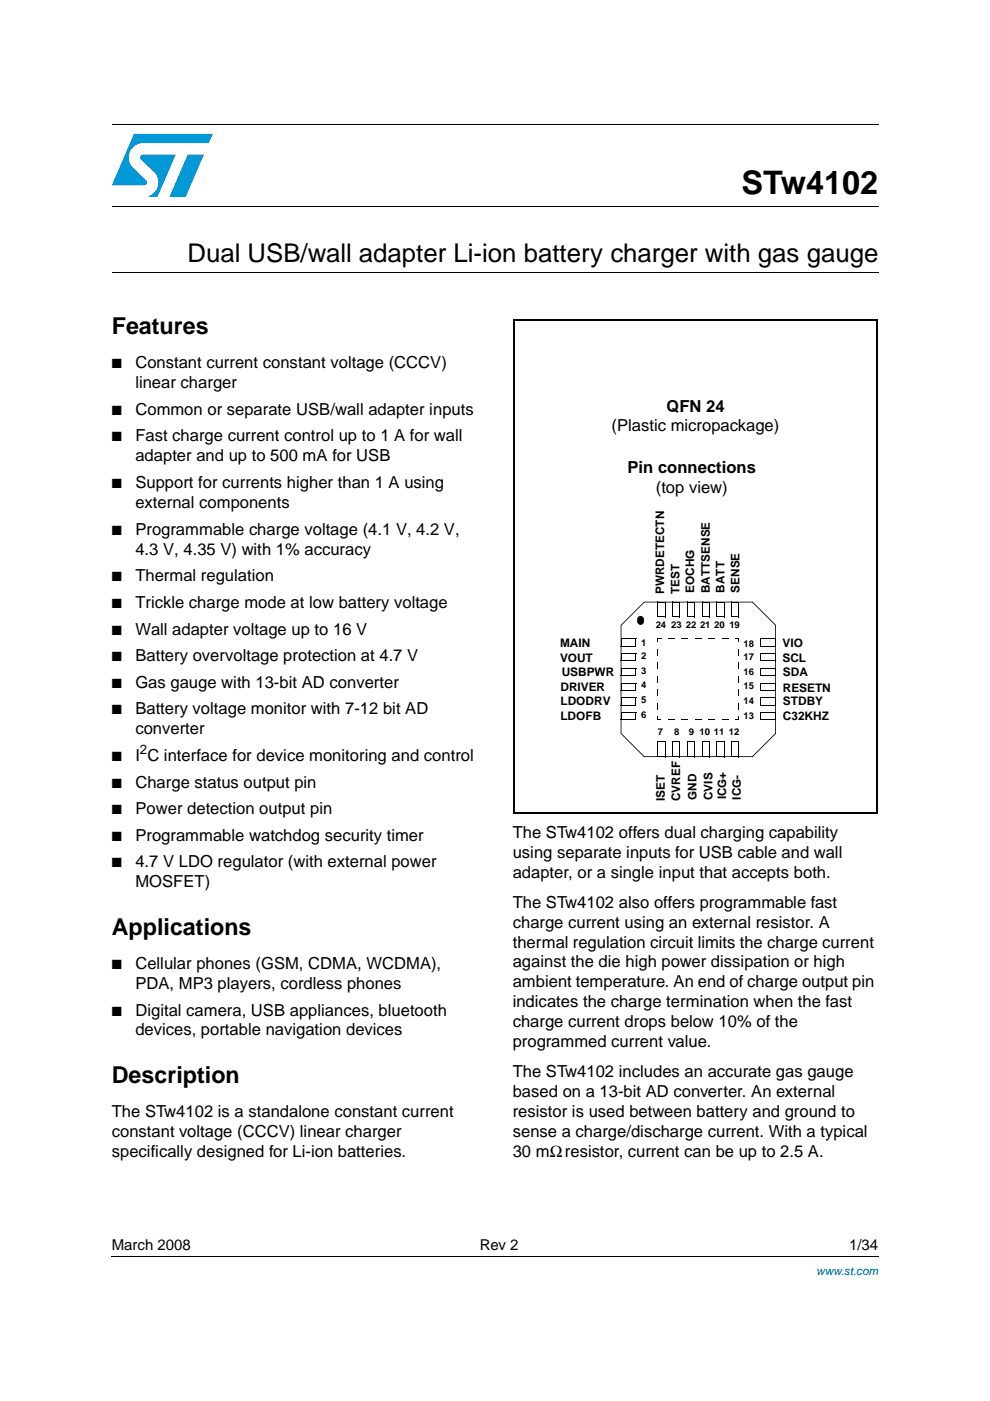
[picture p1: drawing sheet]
<svg xmlns="http://www.w3.org/2000/svg" width="210mm" height="297mm" viewBox="0 0 210 297" stroke-linecap="round" stroke-linejoin="round" font-family="sans-serif">
<defs><g id="words">
<text font-size="6.9" x="157.2" y="41.1">STw4102</text>
<text font-size="5.5" x="39.8" y="55.6">Dual USB/wall adapter Li-ion battery charger with gas gauge</text>
<g font-size="4.9">
<text x="23.7" y="70.9">Features</text>
<text x="23.7" y="198.3">Applications</text>
<text x="23.7" y="229.7">Description</text>
</g>
<g font-size="3.5">
<text x="28.7" y="78.1">Constant current constant voltage (CCCV)</text>
<text x="28.7" y="82.3">linear charger</text>
<text x="28.7" y="87.9">Common or separate USB/wall adapter inputs</text>
<text x="141.3" y="87.2">QFN 24</text>
<text x="28.7" y="93.6">Fast charge current control up to 1 A for wall</text>
<text x="129.7" y="91.5">(Plastic micropackage)</text>
<text x="28.7" y="97.8">adapter and up to 500 mA for USB</text>
<text x="133.1" y="100.2">Pin connections</text>
<text x="28.7" y="103.5">Support for currents higher than 1 A using</text>
<text x="28.7" y="107.7">external components</text>
<text x="139.1" y="104.5">(top view)</text>
<text x="28.7" y="113.3">Programmable charge voltage (4.1 V, 4.2 V,</text>
<text x="28.7" y="117.6">4.3 V, 4.35 V) with 1% accuracy</text>
<text x="28.7" y="123.2">Thermal regulation</text>
<text x="28.7" y="128.9">Trickle charge mode at low battery voltage</text>
<text x="28.7" y="134.5">Wall adapter voltage up to 16 V</text>
<text x="28.7" y="140.2">Battery overvoltage protection at 4.7 V</text>
<text x="28.7" y="145.8">Gas gauge with 13-bit AD converter</text>
<text x="28.7" y="151.5">Battery voltage monitor with 7-12 bit AD</text>
<text x="28.7" y="155.7">converter</text>
<text x="28.7" y="161.3">I C interface for device monitoring and control</text>
<text x="28.7" y="167">Charge status output pin</text>
<text x="28.7" y="172.6">Power detection output pin</text>
<text x="28.7" y="178.3">Programmable watchdog security timer</text>
<text x="108.7" y="177.6">The STw4102 offers dual charging capability</text>
<text x="28.7" y="183.9">4.7 V LDO regulator (with external power</text>
<text x="108.7" y="181.8">using separate inputs for USB cable and wall</text>
<text x="28.7" y="188.2">MOSFET)</text>
<text x="108.7" y="186.1">adapter, or a single input that accepts both.</text>
<text x="108.7" y="192.4">The STw4102 also offers programmable fast</text>
<text x="108.7" y="196.7">charge current using an external resistor. A</text>
<text x="108.7" y="200.9">thermal regulation circuit limits the charge current</text>
<text x="28.7" y="205.4">Cellular phones (GSM, CDMA, WCDMA),</text>
<text x="28.7" y="209.7">PDA, MP3 players, cordless phones</text>
<text x="108.7" y="205.1">against the die high power dissipation or high</text>
<text x="108.7" y="209.4">ambient temperature. An end of charge output pin</text>
<text x="28.7" y="215.3">Digital camera, USB appliances, bluetooth</text>
<text x="108.7" y="213.6">indicates the charge termination when the fast</text>
<text x="28.7" y="219.5">devices, portable navigation devices</text>
<text x="108.7" y="217.8">charge current drops below 10% of the</text>
<text x="108.7" y="222.1">programmed current value.</text>
<text x="108.7" y="228.4">The STw4102 includes an accurate gas gauge</text>
<text x="108.7" y="232.6">based on a 13-bit AD converter. An external</text>
<text x="23.7" y="236.8">The STw4102 is a standalone constant current</text>
<text x="108.7" y="236.9">resistor is used between battery and ground to</text>
<text x="23.7" y="241.1">constant voltage (CCCV) linear charger</text>
<text x="23.7" y="245.3">specifically designed for Li-ion batteries.</text>
<text x="108.7" y="241.1">sense a charge/discharge current. With a typical</text>
<text x="108.7" y="245.3">30 mΩresistor, current can be up to 2.5 A.</text>
</g>
<g font-size="3.2">
<text x="23.7" y="265">March 2008</text>
<text x="101.7" y="265">Rev 2</text>
<text x="180" y="265">1/34</text>
</g>
<g font-size="2.8">
<text x="23.7" y="78.1">■</text>
<text x="23.7" y="87.9">■</text>
<text x="23.7" y="93.6">■</text>
<text x="23.7" y="103.5">■</text>
<text x="23.7" y="113.3">■</text>
<text x="23.7" y="123.2">■</text>
<text x="23.7" y="128.9">■</text>
<text x="23.7" y="134.5">■</text>
<text x="23.7" y="140.2">■</text>
<text x="23.7" y="145.8">■</text>
<text x="23.7" y="151.5">■</text>
<text x="23.7" y="161.3">■</text>
<text x="29.7" y="159.9">2</text>
<text x="23.7" y="167">■</text>
<text x="23.7" y="172.6">■</text>
<text x="23.7" y="178.3">■</text>
<text x="23.7" y="183.9">■</text>
<text x="23.7" y="205.4">■</text>
<text x="23.7" y="215.3">■</text>
</g>
<g font-size="2.5">
<text x="140.8" y="126" transform="rotate(-90 140.8 126)">PWRDETECTN</text>
<text x="147.2" y="125.7" transform="rotate(-90 147.2 125.7)">EOCHG</text>
<text x="150.5" y="125.8" transform="rotate(-90 150.5 125.8)">BATTSENSE</text>
<text x="153.6" y="125.6" transform="rotate(-90 153.6 125.6)">BATT</text>
<text x="156.8" y="125.7" transform="rotate(-90 156.8 125.7)">SENSE</text>
<text x="144.1" y="126" transform="rotate(-90 144.1 126)">TEST</text>
<text x="118.8" y="137.2">MAIN</text>
<text x="165.9" y="137.2">VIO</text>
<text x="118.7" y="140.3">VOUT</text>
<text x="119.1" y="143.3">USBPWR</text>
<text x="165.9" y="140.4">SCL</text>
<text x="166" y="143.4">SDA</text>
<text x="118.8" y="146.5">DRIVER</text>
<text x="118.9" y="149.5">LDODRV</text>
<text x="166" y="146.6">RESETN</text>
<text x="166" y="149.5">STDBY</text>
<text x="118.8" y="152.7">LDOFB</text>
<text x="166" y="152.6">C32KHZ</text>
<text x="140.9" y="169.8" transform="rotate(-90 140.9 169.8)">ISET</text>
<text x="144.2" y="169.9" transform="rotate(-90 144.2 169.9)">CVREF</text>
<text x="147.7" y="169.6" transform="rotate(-90 147.7 169.6)">GND</text>
<text x="151" y="169.6" transform="rotate(-90 151 169.6)">CVIS</text>
<text x="153.9" y="169.5" transform="rotate(-90 153.9 169.5)">ICG+</text>
<text x="157.1" y="169.5" transform="rotate(-90 157.1 169.5)">ICG-</text>
</g>
<text font-size="2.5" fill="#00f" x="173.1" y="270.4">www.st.com</text>
<g font-size="2">
<text x="136" y="136.9">1</text>
<text x="139" y="133.1">24 23 22 21 20 19</text>
<text x="157.6" y="137.1">18</text>
<text x="136" y="139.8">2</text>
<text x="136" y="142.8">3</text>
<text x="157.6" y="140">17</text>
<text x="157.6" y="143.1">16</text>
<text x="136" y="145.9">4</text>
<text x="136" y="149">5</text>
<text x="157.6" y="146.2">15</text>
<text x="157.6" y="149.3">14</text>
<text x="136" y="152.2">6</text>
<text x="139.5" y="155.9">7</text>
<text x="143" y="155.9">8</text>
<text x="146.1" y="155.9">9 10 11 12</text>
<text x="157.6" y="152.4">13</text>
</g>
</g></defs>
<g fill="#0099d8">
<path d="M39.8 32.8h3.4l-3.8 8.9h-3.5z"/>
<path d="M28.4 28.4h16.7l-.8 1.9h-14a3 3 0 0 0-2.8 2 3 3 0 0 0 .8 3.4l2.7 2.5a.62 .62 0 0 1 .1 .7 .62 .62 0 0 1-.5 .4h-6.9z"/>
<path d="M29.9 33l.4-.2h7l-3.9 8.9h-1.9a3.2 3.2 0 0 0 1.3-5.1l-2.9-2.8-.2-.4z"/>
</g>
<path d="M23.7 26.3h162.5M23.7 43.8h162.5M23.7 57.7h162.5M23.7 266.3h162.6" fill="none" stroke="#000" stroke-width=".21"/>
<path d="M23.6 266.3l.1 .1z" fill="#000"/>
<path d="M137 70.7h20.9v11.1h-20.9z" fill="#fff"/>
<path d="M135.5 130.8a.78 .78 0 0 1 1 .7 .78 .78 0 0 1-1 .8 1.09 1.09 0 0 1 0-1.5z" fill-rule="evenodd" fill="#000"/>
<g fill="#000">
<path d="M131.6 135.4h.2v1.6h-.2zM136.5 127.6h23.1l4.9 4.9v23.1l-4.9 4.9h-23.1l-4.9-4.9 .1-.2 5 5-.2 .1 .1-.2h22.9v.2v-.1l4.9-5 .1 .2-.1-.1v-22.9h.1h-.1l-4.9-4.9 .1-.1-.1 .1h-22.9v-.1l.1 .1-5 4.9-.1-.1zM134.7 135.4h.2v1.7h-.2zM135.3 130.8l.5-.2v.2l-.3 .1-.2 .3v.7l.3 .4h.4l.4-.4v-.6l-.2-.4-.4-.1v-.2a.92 .92 0 0 1 .8 1.1 .92 .92 0 0 1-1.1 .7l-.4-.5v-.7zM135.8 130.6v.2zM139.4 130.7h1.6v.2h-1.6zM139.4 135.4h.2v.7h-.2zM139.4 138.9l.2 .1zM139.4 137.6h.2v1.3h-.2zM139.5 127.6h1.6v.1h-1.6zM139.5 135.4h.7v.1h-.7zM141.6 135.4h1.4v.1h-1.4z"/>
<path d="M142.5 130.7h1.7v.2h-1.7zM142.6 127.6h1.7v.1h-1.7zM144.5 135.4h1.4v.1h-1.4zM145.6 130.7h1.7v.2h-1.7zM145.7 127.6h1.7v.1h-1.7zM147.4 135.4h1.4v.1h-1.4zM148.8 130.7h1.6v.2h-1.6zM148.8 127.6h1.7v.1h-1.7zM150.2 135.4h1.4v.1h-1.4zM151.9 130.7h1.6v.2h-1.6zM152 127.6h1.6v.1h-1.6zM153.1 135.4h1.4v.1h-1.4z"/>
<path d="M155 130.7h1.7v.2h-1.7zM155.1 127.6h1.6v.1h-1.6zM155.9 135.4h.8v.1h-.8zM156.6 135.4h.1v.7h-.1zM156.6 137.6h.1v1.4h-.1zM161.2 135.4h.2v1.6h-.2zM164.4 135.4h.1v1.7h-.1zM131.6 151h.2v1.6h-.2zM131.6 147.8h.2v1.7h-.2zM131.6 144.7h.2v1.7h-.2zM131.6 141.6h.2v1.7h-.2zM131.6 138.5h.2v1.6h-.2z"/>
<path d="M134.7 151.1h.2v1.6h-.2zM134.7 147.9h.2v1.7h-.2zM134.7 144.8h.2v1.7h-.2zM134.7 141.7h.2v1.6h-.2zM134.7 138.6h.2v1.6h-.2zM139.4 152.5h.8v.2h-.8zM139.4 151.9h.2v.7h-.2zM139.4 149.1h.2v1.4h-.2zM139.4 146.2h.2v1.4h-.2zM139.4 143.3h.2v1.4h-.2zM139.4 140.5h.2v1.4h-.2zM139.5 157.2h1.6v.2h-1.6z"/>
<path d="M141.6 152.5h1.4v.2h-1.4zM142.6 157.2h1.7v.2h-1.7zM144.5 152.5h1.4v.2h-1.4zM145.7 157.2h1.7v.2h-1.7zM147.4 152.5h1.4v.2h-1.4zM148.8 157.2h1.7v.2h-1.7zM150.2 152.5h1.4v.2h-1.4zM152 157.2h1.6v.2h-1.6zM153.1 152.5h1.4v.2h-1.4zM155.1 157.2h1.6v.2h-1.6zM155.9 152.5h.8v.2h-.8zM156.6 140.5h.1v1.4h-.1z"/>
<path d="M156.6 143.3h.1v1.4h-.1zM156.6 146.2h.1v1.4h-.1zM156.6 149.1h.1v1.4h-.1zM156.6 151.9h.1v.8h-.1zM161.2 151h.2v1.6h-.2zM161.2 147.8h.2v1.7h-.2zM161.2 144.7h.2v1.7h-.2zM161.2 141.6h.2v1.7h-.2zM161.2 138.5h.2v1.6h-.2zM164.4 151.1h.1v1.6h-.1zM164.4 147.9h.1v1.7h-.1zM164.4 144.8h.1v1.7h-.1z"/>
<path d="M164.4 141.7h.1v1.6h-.1zM164.4 138.6h.1v1.6h-.1zM139.4 160.3h1.6v.2h-1.6zM142.5 160.3h1.7v.2h-1.7zM145.6 160.3h1.7v.2h-1.7zM148.8 160.3h1.6v.2h-1.6zM151.9 160.3h1.6v.2h-1.6zM155 160.3h1.7v.2h-1.7z"/>
</g>
<g fill="none" stroke="#000" stroke-width=".21">
<path d="M131.6 137h3.2M131.7 132.5v23M131.7 138.6h3.2M131.7 135.4h3.2M139.5 127.6v3.2M141 127.7v3.2M142.6 127.6v3.2M144.2 127.7v3.2M145.7 127.6v3.2M147.3 127.7v3.2M148.8 127.6v3.2M150.4 127.7v3.2"/>
<path d="M152 127.6v3.2M153.5 127.7v3.2M155.1 127.6v3.2M156.7 127.7v3.2M161.2 137h3.2M161.3 138.6h3.2M161.3 135.4h3.2M131.6 152.6h3.2M131.6 149.5h3.2M131.6 146.4h3.2M131.6 143.3h3.2M131.6 140.1h3.2"/>
<path d="M131.7 151.1h3.2M131.7 147.9h3.2M131.7 144.8h3.2M131.7 141.7h3.2M139.5 157.2v3.2M141 157.3v3.2M142.6 157.2v3.2M144.2 157.3v3.2M145.7 157.2v3.2M147.3 157.3v3.2M148.8 157.2v3.2M150.4 157.3v3.2"/>
<path d="M152 157.2v3.2M153.5 157.3v3.2M155.1 157.2v3.2M156.7 157.3v3.2M161.2 152.6h3.2M161.2 149.5h3.2M161.2 146.4h3.2M161.2 143.3h3.2M161.2 140.1h3.2M161.3 151.1h3.2M161.3 147.9h3.2M161.3 144.8h3.2"/>
<path d="M161.3 141.7h3.2"/>
</g>
<path d="M108.9 67.8h77.3M108.9 67.6v104.7M186 67.8v104.7M108.7 172.3h77.3" fill="none" stroke="#000" stroke-width=".36"/>
<use href="#words"/>
</svg>
